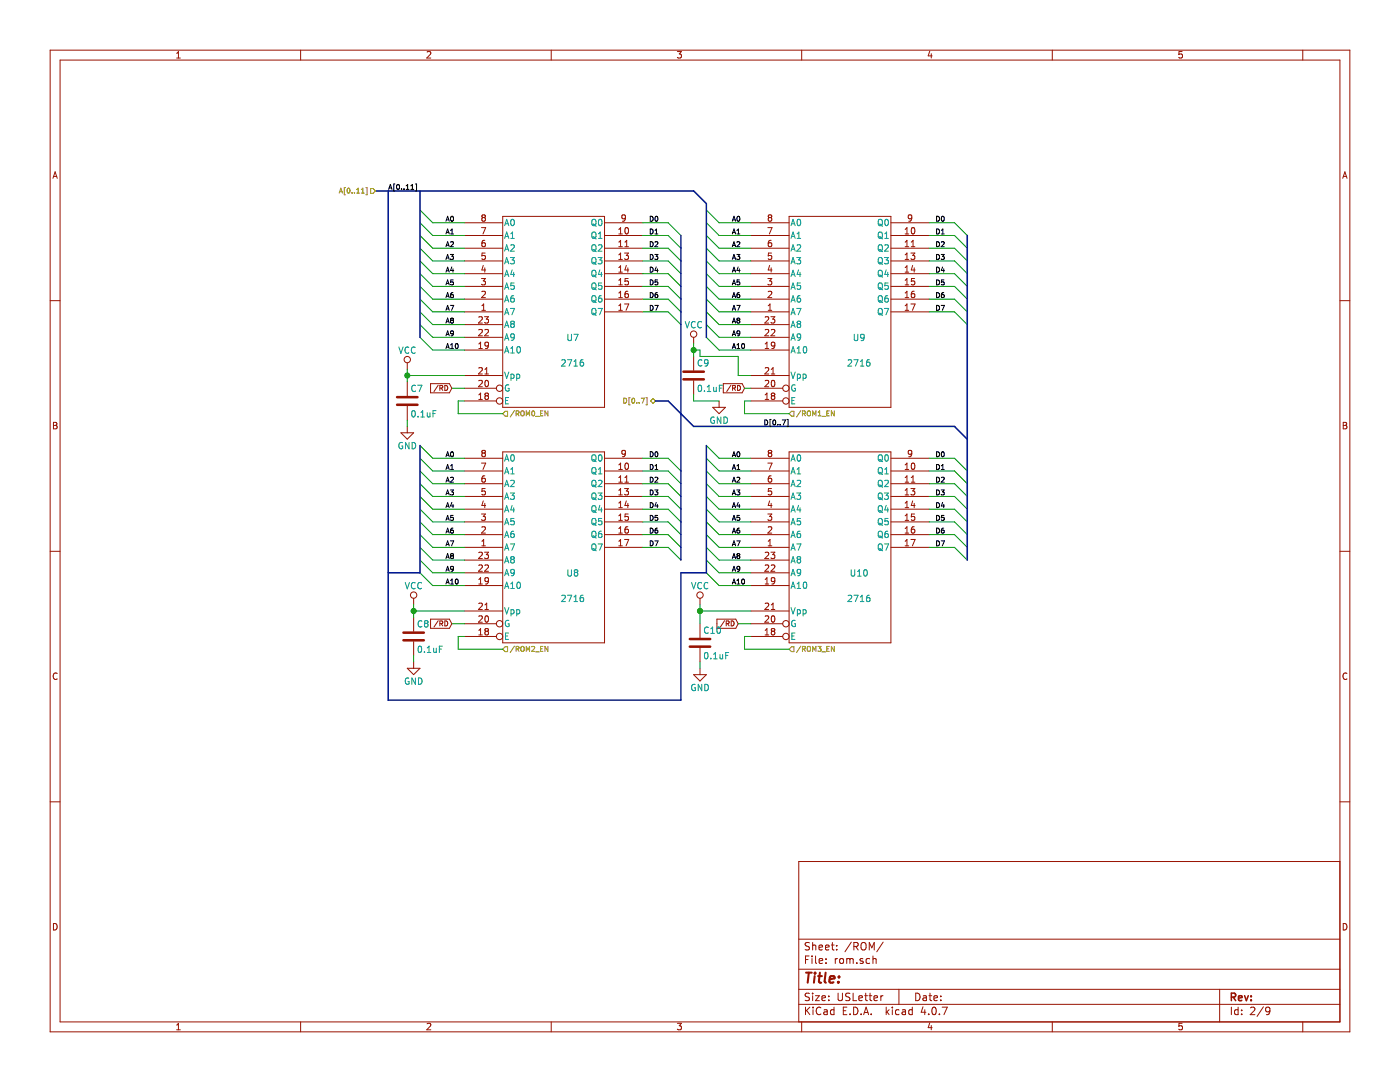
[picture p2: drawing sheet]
<svg xmlns="http://www.w3.org/2000/svg" width="279mm" height="216mm" viewBox="0 0 279 216" stroke-linecap="round" stroke-linejoin="round" font-family="sans-serif">
<g fill="none" stroke="#981200" stroke-width=".2">
<path d="M10 10h259.4v195.9h-259.4zM12 12h255.4v191.9h-255.4zM35.3 11.6h.7M35.3 10.6l.3-.3v1.3M60 10v2M85.2 10.4l.5-.1 .3 .3-.8 1h.8M110 10v2M135.2 10.3h.8l-.4 .5h.3l.1 .2-.1 .5-.2 .1-.5-.1M160 10v2M185.5 10.2l-.3 1h.8M185.9 10.7v.9M210 10v2"/>
<path d="M235.9 10.3h-.6v.6l.1-.1h.5l.1 .5-.3 .3-.4-.1M260 10v2M10.6 35.6l.4-1.3 .4 1.3M10.7 35.2h.6M268 35.6l.4-1.3 .4 1.3M268.1 35.2h.6M10 60h2M92.7 59.7h7.6M92.7 57.1h7.6M92.7 54.6h7.6M92.7 52.1h7.6M92.7 49.5h7.6"/>
<path d="M92.7 47h7.6M92.7 44.4h7.6M96.1 55.6h.8l-.5 .5 .4 .1v.5l-.2 .1-.5-.1M96.1 45.4h.8l-.5 1.3M96.2 58.2l.4-.1 .3 .4-.8 .9h.8M96.4 43.4l-.2-.2 .2-.3 .4 .1 .1 .2-.3 .2M96.4 43.4l-.2 .3v.3l.2 .1h.2l.3-.2-.1-.4-.2-.1M96.4 43.4h.2M96.4 53l-.2 .9h.7M96.7 48h-.3l-.2 .3v.7l.2 .2 .4-.1 .1-.4-.2-.2-.3-.1-.2 .3M96.7 53.4v.9M96.8 50.5h-.6v.6l.1-.1 .5 .1v.5l-.2 .2-.4-.2"/>
<path d="M100.3 43.2h20.3v38.1h-20.3zM120.6 59.7h7.7M120.6 57.1h7.7M120.6 54.6h7.7M120.6 52.1h7.7M120.6 49.5h7.7M120.6 47h7.7M120.6 44.4h7.7M123.5 59.4h.7M123.5 56.8h.7M123.5 51.8h.7M123.5 49.2h.7"/>
<path d="M123.5 46.7h.7M123.5 45.8l.4-.4v1.3M123.5 48.3l.4-.3v1.2M123.5 50.9l.4-.4v1.3M123.5 53.4l.4-.4v1.3M123.5 55.9l.4-.3v1.2M123.5 58.5l.4-.4v1.3M123.5 54.3h.7M124.6 50.5h.8l-.4 .5 .4 .1v.5l-.2 .2-.6-.2M124.7 49.2h.7M124.7 48.3l.4-.3v1.2M124.8 45.5l.2-.1a.67 .67 0 0 1 .4 .7 .67 .67 0 0 1-.4 .6l-.3-.5z"/>
<path d="M124.8 43.4l-.2 .3h-.3l-.2-.3 .1-.5h.4l.2 .2a.84 .84 0 0 1-.3 1h-.3M125 53l-.3 .9h.8M125.3 58.1l-.4 .1-.1 .2-.1 .7 .2 .3 .5-.1v-.5l-.1-.2h-.4l-.2 .2M125.3 53.4v.9M125.4 55.6h-.6l-.1 .6 .2-.1 .5 .1v.5l-.2 .1-.5-.1M149.9 59.7h7.6M149.9 57.1h7.6M149.9 54.6h7.6M149.9 52.1h7.6M149.9 49.5h7.6M149.9 47h7.6M149.9 44.4h7.6"/>
<path d="M153.2 55.6h.8l-.4 .5 .4 .1v.5l-.2 .1-.6-.1M153.2 45.4h.9l-.6 1.3M153.3 58.2l.5-.1 .2 .4-.8 .9h.8M153.5 43.4l-.2-.2 .2-.3 .5 .1v.2l-.2 .2M153.5 43.4h.3M153.5 43.4l-.2 .3 .1 .3 .1 .1h.3l.2-.2v-.4l-.2-.1M153.6 53l-.3 .9h.8M153.9 48h-.4l-.1 .3-.1 .7 .2 .2 .5-.1v-.4l-.1-.2-.4-.1-.2 .3M153.9 53.4v.9M154 50.5h-.6l-.1 .6 .2-.1 .5 .1v.5l-.2 .2-.5-.2M157.5 43.2h20.3v38.1h-20.3zM177.8 59.7h7.6"/>
<path d="M177.8 57.1h7.6M177.8 54.6h7.6M177.8 52.1h7.6M177.8 49.5h7.6M177.8 47h7.6M177.8 44.4h7.6M180.6 59.4h.8M180.6 56.8h.8M180.6 51.8h.8M180.6 49.2h.8M180.6 46.7h.8M180.6 54.3h.8"/>
<path d="M180.6 45.8l.4-.4v1.3M180.6 48.3l.4-.3v1.2M180.6 50.9l.4-.4v1.3M180.6 53.4l.4-.4v1.3M180.6 55.9l.4-.3v1.2M180.6 58.5l.4-.4v1.3M181.8 50.5h.8l-.5 .5 .4 .1v.5l-.2 .2-.5-.2M181.9 49.2h.7M181.9 48.3l.3-.3v1.2M182 45.5l.1-.1a.67 .67 0 0 1 .5 .7 .67 .67 0 0 1-.5 .6l-.2-.5zM182 43.4l-.3 .3h-.2l-.2-.3 .1-.5h.3l.3 .2a.84 .84 0 0 1-.4 1h-.2M182.1 53l-.2 .9h.7"/>
<path d="M182.4 58.1l-.3 .1-.2 .2v.7l.2 .3 .4-.1 .1-.5-.2-.2h-.3l-.2 .2M182.4 53.4v.9M182.5 55.6h-.6v.6l.1-.1 .5 .1v.5l-.2 .1-.4-.1M267.4 60h2M81.3 72.4v1.3M81.3 76.2v2.8M85.9 76.6h3.8l.5 .9-.5 .9h-3.8zM87.5 76.9l-.9 1.2M87.8 77.4h.5v-.4l-.5-.1v1M88 77.4l.4 .5M88.8 76.9a.5 .5 0 0 1 .6 .5 .5 .5 0 0 1-.6 .5zM92.7 62.2h7.6"/>
<path d="M92.7 77.5h6.4M92.7 74.9h7.6M92.7 67.3h7.6M92.7 64.8h7.6M92.7 69.8h7.6M95.6 76l.4-.1 .3 .4-.8 .9h.8M95.6 63.3l.4-.1 .3 .4-.8 .9h.8M95.6 65.8l.4-.1 .3 .4-.8 .9h.8M95.6 73.5l.4-.1 .3 .3-.8 .9h.8M95.6 78.8l.3-.4v1.3M95.6 79.7h.7M95.6 68.6l.3-.3v1.2"/>
<path d="M95.6 69.5h.7M96.2 61.9h.7M96.2 61l.3-.3v1.2M96.7 63.2h.8l-.4 .5 .3 .1v.5l-.1 .2-.6-.2M96.8 65.8l.5-.1 .2 .4-.8 .9h.8M96.8 74.6h.7M96.8 73.7l.3-.3v1.2M96.9 76l.2-.1a.67 .67 0 0 1 .4 .6 .67 .67 0 0 1-.4 .7l-.3-.5zM97 79l-.2 .2v.4l.2 .1h.3l.2-.2-.1-.4-.1-.1M97 79l-.2-.3 .2-.3 .4 .1 .1 .2-.2 .3M97 79h.3M97.5 68.8l-.2 .3h-.3l-.2-.3 .1-.5h.4l.2 .2a.84 .84 0 0 1-.4 1h-.2"/>
<path d="M120.6 62.2h7.7M123.5 61.9h.7M123.5 61l.4-.3v1.2M124.6 60.7h.9l-.6 1.2M138.4 67.3v1.3M138.4 71.1v2.8M138.4 75.9v2.8M144.3 76.6h3.8l.5 .9-.5 .9h-3.8zM145.9 76.9l-.9 1.2M146.2 77.4h.5v-.4l-.5-.1v1M146.5 77.4l.3 .5M147.2 76.9a.5 .5 0 0 1 .6 .5 .5 .5 0 0 1-.6 .5z"/>
<path d="M149.9 62.2h7.6M149.9 77.5h6.3M149.9 74.9h7.6M149.9 67.3h7.6M149.9 64.8h7.6M149.9 69.8h7.6M152.7 76l.5-.1 .2 .4-.8 .9h.8M152.7 73.5l.5-.1 .2 .3-.8 .9h.8M152.7 65.8l.5-.1 .2 .4-.8 .9h.8M152.7 63.3l.5-.1 .2 .4-.8 .9h.8M152.7 79.7h.7M152.7 69.5h.7"/>
<path d="M152.7 68.6l.4-.3v1.2M152.7 78.8l.4-.4v1.3M153.3 61.9h.7M153.3 61l.4-.3v1.2M153.8 63.2h.8l-.4 .5 .4 .1v.5l-.2 .2-.6-.2M153.9 74.6h.7M153.9 65.8l.5-.1 .2 .4-.8 .9h.8M153.9 73.7l.4-.3v1.2M154 76l.2-.1a.67 .67 0 0 1 .5 .6 .67 .67 0 0 1-.5 .7l-.3-.5zM154.2 79l-.3 .2 .1 .4 .2 .1h.2l.2-.2v-.4l-.2-.1M154.2 79l-.3-.3 .3-.3 .4 .1v.2l-.2 .3M154.2 79h.2"/>
<path d="M154.6 68.8l-.2 .3h-.2l-.3-.3 .1-.5h.4l.2 .2a.84 .84 0 0 1-.3 1h-.3M177.8 62.2h7.6M180.6 61.9h.8M180.6 61l.4-.3v1.2M181.8 60.7h.8l-.5 1.2M10.7 84.3h.4l.3 .2-.3 .4 .3 .2-.2 .5h-.5zM10.7 84.9h.4M80 86.4h2.5l-1.2 1.2zM81.3 81v2.8M81.3 85.1v1.3M92.7 80h6.4M92.7 99.1h7.6"/>
<path d="M92.7 96.5h7.6M92.7 94h7.6M92.7 91.4h7.6M96.1 92.4h.8l-.5 1.3M96.4 90.4l-.2-.2 .2-.3 .4 .1 .1 .2-.3 .2M96.4 90.4l-.2 .3v.3l.2 .1h.2l.3-.2-.1-.4-.2-.1M96.4 90.4h.2M96.4 99.9l-.2 1h.7M96.7 94.9l-.3 .1-.2 .2v.8l.2 .2 .4-.1 .1-.4-.2-.2-.3-.1-.2 .3M96.8 97.5h-.6v.6l.1-.1 .5 .1v.5l-.2 .2-.4-.2M100.3 90.2h20.3v38.1h-20.3zM120.6 99.1h7.7"/>
<path d="M120.6 96.5h7.7M120.6 94h7.7M120.6 91.4h7.7M123.5 92.8l.4-.4v1.3M123.5 95.3l.4-.4v1.3M123.5 97.8l.4-.3v1.3M123.5 98.8h.7M123.5 96.2h.7M123.5 93.7h.7M124.6 97.5h.8l-.4 .5 .4 .1v.5l-.2 .2-.6-.2M124.7 95.3l.4-.4v1.3M124.7 96.2h.7"/>
<path d="M124.8 90.4l-.2 .3h-.3l-.2-.3 .1-.5h.4l.2 .2a.84 .84 0 0 1-.3 1h-.3M124.8 92.5l.2-.1a.67 .67 0 0 1 .4 .6 .67 .67 0 0 1-.4 .7l-.3-.5zM125 99.9l-.3 1h.8M142.2 81.3h2.6l-1.3 1.2zM143.5 80v1.3M149.9 80h6.3M149.9 99.1h7.6M149.9 96.5h7.6M149.9 94h7.6M149.9 91.4h7.6M153.2 92.4h.9l-.6 1.3M153.5 90.4l-.2-.2 .2-.3 .5 .1v.2l-.2 .2"/>
<path d="M153.5 90.4h.3M153.5 90.4l-.2 .3 .1 .3 .1 .1h.3l.2-.2v-.4l-.2-.1M153.6 99.9l-.3 1h.8M153.9 94.9l-.4 .1-.1 .2-.1 .8 .2 .2 .5-.1v-.4l-.1-.2-.4-.1-.2 .3M154 97.5h-.6l-.1 .6 .2-.1 .5 .1v.5l-.2 .2-.5-.2M157.5 90.2h20.3v38.1h-20.3zM177.8 99.1h7.6M177.8 96.5h7.6M177.8 94h7.6M177.8 91.4h7.6M180.6 98.8h.8M180.6 96.2h.8"/>
<path d="M180.6 93.7h.8M180.6 92.8l.4-.4v1.3M180.6 95.3l.4-.4v1.3M180.6 97.8l.4-.3v1.3M181.8 97.5h.8l-.5 .5 .4 .1v.5l-.2 .2-.5-.2M181.9 96.2h.7M181.9 95.3l.3-.4v1.3M182 92.5l.1-.1a.67 .67 0 0 1 .5 .6 .67 .67 0 0 1-.5 .7l-.2-.5zM182 90.4l-.3 .3h-.2l-.2-.3 .1-.5h.3l.3 .2a.84 .84 0 0 1-.4 1h-.2M182.1 99.9l-.2 1h.7M268.1 84.3h.4l.3 .2-.3 .4 .3 .2-.2 .5h-.5zM268.1 84.9h.4"/>
<path d="M10 110h2M82.5 119.4v1.2M92.7 109.2h7.6M92.7 106.7h7.6M92.7 104.1h7.6M92.7 101.6h7.6M92.7 114.3h7.6M92.7 111.8h7.6M92.7 116.8h7.6M95.6 110.3l.4-.1 .3 .3-.8 1h.8M95.6 112.8l.4-.1 .3 .4-.8 .9h.8M95.6 115.6l.3-.3v1.2"/>
<path d="M95.6 116.5h.7M96.1 102.6h.8l-.5 .4 .4 .1v.6l-.2 .1-.5-.1M96.2 108l.3-.4v1.3M96.2 105.2l.4-.1 .3 .4-.8 .9h.8M96.2 108.9h.7M96.7 110.2h.8l-.4 .5 .3 .1v.5l-.1 .2-.6-.2M96.7 100.4v.9M96.8 112.8l.5-.1 .2 .4-.8 .9h.8M97.5 115.8l-.2 .3h-.3l-.2-.3 .1-.5h.4l.2 .2a.84 .84 0 0 1-.4 1h-.2M120.6 109.2h7.7M120.6 106.7h7.7M120.6 104.1h7.7"/>
<path d="M120.6 101.6h7.7M123.5 100.4l.4-.4v1.3M123.5 102.9l.4-.3v1.2M123.5 105.5l.4-.4v1.3M123.5 108l.4-.4v1.3M123.5 108.9h.7M123.5 106.4h.7M123.5 103.8h.7M123.5 101.3h.7M124.6 107.6h.9l-.6 1.3M125.3 105.1l-.4 .1-.1 .2-.1 .7 .2 .3 .5-.2v-.4l-.1-.2h-.4l-.2 .2M125.3 100.4v.9"/>
<path d="M125.4 102.6h-.6l-.1 .5 .2-.1 .5 .1v.6l-.2 .1-.5-.1M139.7 119.4v1.2M149.9 109.2h7.6M149.9 106.7h7.6M149.9 104.1h7.6M149.9 101.6h7.6M149.9 114.3h7.6M149.9 111.8h7.6M149.9 116.8h7.6M152.7 112.8l.5-.1 .2 .4-.8 .9h.8M152.7 110.3l.5-.1 .2 .3-.8 1h.8M152.7 116.5h.7"/>
<path d="M152.7 115.6l.4-.3v1.2M153.2 102.6h.8l-.4 .4 .4 .1v.6l-.2 .1-.6-.1M153.3 108.9h.7M153.3 105.2l.5-.1 .2 .4-.8 .9h.8M153.3 108l.4-.4v1.3M153.8 110.2h.8l-.4 .5 .4 .1v.5l-.2 .2-.6-.2M153.9 100.4v.9M153.9 112.8l.5-.1 .2 .4-.8 .9h.8M154.6 115.8l-.2 .3h-.2l-.3-.3 .1-.5h.4l.2 .2a.84 .84 0 0 1-.3 1h-.3M177.8 109.2h7.6M177.8 106.7h7.6M177.8 104.1h7.6"/>
<path d="M177.8 101.6h7.6M180.6 108.9h.8M180.6 106.4h.8M180.6 103.8h.8M180.6 101.3h.8M180.6 100.4l.4-.4v1.3M180.6 102.9l.4-.3v1.2M180.6 105.5l.4-.4v1.3M180.6 108l.4-.4v1.3M181.8 107.6h.8l-.5 1.3M182.4 105.1l-.3 .1-.2 .2v.7l.2 .3 .4-.2 .1-.4-.2-.2h-.3l-.2 .2M182.4 100.4v.9"/>
<path d="M182.5 102.6h-.6v.5l.1-.1 .5 .1v.6l-.2 .1-.4-.1M267.4 110h2M11.4 134.4a.62 .62 0 0 0-.8 .4 .62 .62 0 0 0 .6 .8l.2-.1M81.3 133.3h2.5l-1.3 1.3zM82.5 123.2v2.8M82.5 128v2.8M82.5 132.1v1.2M85.9 123.5h3.8l.5 1-.5 .9h-3.8zM87.5 123.9l-.9 1.2M87.8 124.4h.5v-.4l-.5-.1v1M88 124.4l.4 .5M88.8 123.9a.5 .5 0 0 1 .6 .5 .5 .5 0 0 1-.6 .5z"/>
<path d="M92.7 124.5h6.4M92.7 121.9h7.6M92.7 127h6.4M95.6 120.4l.4-.1 .3 .4-.8 .9h.8M95.6 123l.4-.1 .3 .3-.8 1h.8M95.6 125.8l.3-.4v1.3M95.6 126.7h.7M96.8 120.7l.3-.4v1.3M96.8 121.6h.7M96.9 123l.2-.1a.67 .67 0 0 1 .4 .6 .67 .67 0 0 1-.4 .7l-.3-.5zM97 126l-.2-.3 .2-.3 .4 .1 .1 .2-.2 .3M97 126l-.2 .2v.4l.2 .1h.3l.2-.3-.1-.3-.1-.1"/>
<path d="M97 126h.3M138.4 134.6h2.6l-1.3 1.3zM139.7 124.5v2.8M139.7 129.3v2.8M139.7 133.3v1.3M143.1 123.5h3.7l.5 1-.5 .9h-3.7zM144.6 123.9l-.8 1.2M144.9 124.4h.5l.1-.4-.6-.1v1M145.2 124.4l.3 .5M145.9 123.9a.5 .5 0 0 1 .6 .5 .5 .5 0 0 1-.6 .5zM149.9 124.5h6.3M149.9 121.9h7.6"/>
<path d="M149.9 127h6.3M152.7 123l.5-.1 .2 .3-.8 1h.8M152.7 120.4l.5-.1 .2 .4-.8 .9h.8M152.7 126.7h.7M152.7 125.8l.4-.4v1.3M153.9 121.6h.7M153.9 120.7l.4-.4v1.3M154 123l.2-.1a.67 .67 0 0 1 .5 .6 .67 .67 0 0 1-.5 .7l-.3-.5zM154.2 126l-.3 .2 .1 .4 .2 .1h.2l.2-.3v-.3l-.2-.1M154.2 126l-.3-.3 .3-.3 .4 .1v.2l-.2 .3M154.2 126h.2M268.8 134.4a.62 .62 0 0 0-.8 .4 .62 .62 0 0 0 .6 .8l.2-.1"/>
<path d="M10 160h2M267.4 160h2M267.4 171.9h-108v32M10.7 184.3a.65 .65 0 0 1 .7 .6 .65 .65 0 0 1-.7 .7zM159.4 197.4h108M159.4 193.4h108M159.4 187.4h108M160.8 191.5h.5M161.5 190.8h-.7v1.5M161.5 198.2h-.5l-.3 .3 .1 .3 .7 .3v.4l-.2 .2-.6-.1M161.5 188.1h-.5l-.3 .2 .1 .3 .7 .4v.4l-.2 .2-.6-.1M162.1 190.8v.1"/>
<path d="M162.1 191.3v1M162.2 188.1v1.5M162.2 198.2v.1M162.2 198.7v1M162.2 188.7l.2-.1h.4v1M162.7 198.7h.8l-.8 1h.8M162.8 190.8v1.2l.2 .3M163.4 189.1l.8-.2-.1-.3h-.4l-.3 .2 .1 .7h.6M163.5 191.8l.7-.2-.1-.3h-.4l-.2 .2 .1 .7h.5M164 199.2l.7-.2v-.2l-.4-.1-.3 .2 .1 .7h.6M164.7 189.1l.8-.2-.1-.3h-.4l-.3 .2 .1 .7h.6M164.8 192.1v.2"/>
<path d="M164.8 191.3v.2M165.4 199.5v.2M165.4 198.8v.1M165.9 188.6h.6M166.1 188.1v1.3l.4 .2M166.7 191.3v1M167 188.6v.2M167 189.4v.2M167.1 191.3l-.4 .2M167.3 198.2v1.2l.2 .3h.3l.3-.3v-1.2M167.6 191.4l.2-.1 .5 .1 .1 .6-.2 .2-.4 .1-.2-.2zM169 191.4l.4-.1 .2 .2"/>
<path d="M169 191.3v1M169.6 198.2h-.6l-.2 .3v.3l.7 .3v.4l-.2 .2-.5-.1M169.6 191.5v.8M169.6 191.5a.36 .36 0 0 1 .4-.3 .36 .36 0 0 1 .3 .3v.8M169.9 188l-1.3 1.9M170.3 198.2v1.5h.7M170.4 188.8h.7l.2-.2-.1-.4-.2-.1h-.6v1.5M170.8 188.8l.5 .8M171 192.1v.2M171.4 199.2l.7-.2v-.2l-.5-.1-.2 .2 .1 .7h.6M172.1 188.1h.1a.53 .53 0 0 1 .6 .5v.5a.51 .51 0 0 1-.7 .4 .99 .99 0 0 1 0-1.4zM172.2 191.3a.37 .37 0 0 0-.6 .2l.1 .2 .5 .1 .1 .2-.2 .3-.5-.1"/>
<path d="M172.6 198.7h.5M172.8 198.2v1.3l.3 .2M173.4 198.7h.6M173.5 189.6v-1.5l.5 1 .5-1v1.5M173.6 191.3h-.5l-.3 .2 .1 .6 .2 .2 .5-.1M173.6 198.2v1.3l.4 .2M174.2 191.4l.2-.1h.4l.1 1M174.2 190.8v1.5M174.4 199.2l.7-.2v-.2l-.4-.1-.3 .2 .1 .7h.6M175.8 198.7v1M176.2 198.7l-.4 .3M176.3 188l-1.3 1.9"/>
<path d="M179.4 197.4v3M182.8 198.2a.76 .76 0 0 1 .8 .7 .76 .76 0 0 1-.8 .8zM184.3 198.8h.5l.1 .9M184.9 199l-.5 .1-.2 .2 .2 .4 .5-.1M185.4 198.7h.6M185.6 198.2v1.3l.4 .2M186.4 199.2l.7-.2-.1-.2-.4-.1-.2 .2 .1 .7h.5M187.8 199.5v.2M187.8 198.8v.1M243.4 197.4v6.5M268.1 184.3a.65 .65 0 0 1 .7 .6 .65 .65 0 0 1-.7 .7zM35.3 204.5l.3-.3v1.3"/>
<path d="M35.3 205.5h.7M60 203.9v2M85.2 204.3l.5-.1 .3 .3-.8 1h.8M110 203.9v2M135.2 204.2h.8l-.4 .5h.3l.1 .2-.1 .5-.2 .1-.5-.1M159.4 200.4h108M160 203.9v2M160.8 201v1.5M161 201.6l.6 .9M161.6 201l-.8 .8M162.3 201v.1M162.3 201.5v1"/>
<path d="M163.8 201.1a.71 .71 0 0 0-1 .5 .71 .71 0 0 0 .8 .9l.2-.2M164.5 201.5h.5l.1 1M165.1 201.8l-.5 .1-.2 .2 .2 .4 .5-.1M166.4 201.5h-.4l-.3 .3 .1 .5 .2 .2 .4-.1M166.4 201v1.5M168.3 201.7h.5M169 201h-.7v1.5h.7M169.6 202.3v.2M170.4 201a.76 .76 0 0 1 .8 .7 .76 .76 0 0 1-.8 .8zM171.9 202.3v.2M172.4 202.5l.4-1.5 .6 1.5M172.5 202h.7"/>
<path d="M173.9 202.3v.2M176.9 201v1.5M177 201.9l.4 .6M177.4 201.5l-.5 .5M178.1 201v.1M178.1 201.5v1M179.4 201.5h-.4l-.3 .3 .1 .5 .2 .2 .4-.1M180.1 201.5h.6v1M180.7 201.8l-.5 .1-.2 .2 .2 .4 .5-.1M182.1 201.5h-.5l-.2 .3v.5l.2 .2 .5-.1M182.1 201v1.5M184.2 200.9l-.4 1.1h1"/>
<path d="M184.6 201.5v1M185.3 202.3v.2M185.5 204.1l-.3 1h.8M185.9 204.6v.9M186.1 201.1l.2-.1a.8 .8 0 0 1 .6 .7 .8 .8 0 0 1-.6 .8l-.2-.2-.1-.4zM187.5 202.3v.2M188 201h1.1l-.7 1.5M210 203.9v2M235.9 204.2h-.6v.6l.1-.1h.5l.1 .5-.3 .3-.4-.1M245.7 201v1.5M247.1 201.5h-.4l-.3 .3 .1 .5 .2 .2 .4-.1M247.1 201v1.5"/>
<path d="M247.8 202.3v.2M247.8 201.5v.2M249.6 201.1l.6-.1 .2 .4-.9 1.1h.9M252.1 200.9l-1.2 1.9M253.4 201.6l-.2 .3h-.3l-.3-.3 .1-.6h.5l.2 .1a1.19 1.19 0 0 1-.2 1.3l-.5 .1M260 203.9v2"/>
<circle cx="81.3" cy="71.8" r=".64"/>
<circle cx="99.7" cy="77.5" r=".64"/>
<circle cx="138.4" cy="66.7" r=".64"/>
<circle cx="156.8" cy="77.5" r=".64"/>
<circle cx="99.7" cy="80" r=".64"/>
<circle cx="156.8" cy="80" r=".64"/>
<circle cx="82.5" cy="118.7" r=".64"/>
<circle cx="139.7" cy="118.7" r=".64"/>
<circle cx="99.7" cy="124.5" r=".64"/>
<circle cx="99.7" cy="127" r=".64"/>
<circle cx="156.8" cy="124.5" r=".64"/>
<circle cx="156.8" cy="127" r=".64"/>
</g>
<g fill="none" stroke="#009596" stroke-width=".2">
<path d="M100.7 57.7l.4-1.2 .4 1.2M100.7 55.2l.4-1.3 .4 1.3M100.7 52.7l.4-1.3 .4 1.3M100.7 50.1l.4-1.3 .4 1.3M100.7 47.6l.4-1.3 .4 1.3M100.7 45l.4-1.2 .4 1.2M100.8 59.9h.6M100.8 57.4h.6M100.8 54.8h.6M100.8 52.3h.6M100.8 49.7h.6M100.8 47.2h.6"/>
<path d="M100.8 44.7h.6M101.9 51.4h.7l-.4 .5 .4 .1v.5l-.2 .2-.5-.2M101.9 48.9l.5-.1 .2 .4-.7 .9h.7M101.9 47.6h.7M101.9 46.7l.4-.4v1.3M102 43.9l.2-.1a.67 .67 0 0 1 .5 .6 .67 .67 0 0 1-.5 .6l-.3-.4zM102.2 53.8l-.3 1h.8M102.5 59l-.3 .1-.2 .2-.1 .7 .3 .3 .4-.2v-.4l-.1-.2h-.3l-.3 .2M102.5 54.3v.9M102.6 56.5h-.6l-.1 .5 .2-.1 .5 .1v.6l-.2 .1-.5-.1M118.2 59.2l.2-.2 .4 .1a.83 .83 0 0 1-.2 1.2 .44 .44 0 0 1-.5-.5zM118.2 56.6l.2-.1h.4a.83 .83 0 0 1-.2 1.2 .44 .44 0 0 1-.5-.4z"/>
<path d="M118.2 51.6l.2-.2h.4a.83 .83 0 0 1-.2 1.3 .44 .44 0 0 1-.5-.5zM118.2 46.5l.2-.2 .4 .1a.83 .83 0 0 1-.2 1.2 .44 .44 0 0 1-.5-.5zM118.2 43.9l.2-.1h.4a.83 .83 0 0 1-.2 1.2 .44 .44 0 0 1-.5-.4zM118.3 48.9h.5a.83 .83 0 0 1-.2 1.2 .44 .44 0 0 1-.5-.4zM118.3 54h.5a.83 .83 0 0 1-.2 1.2 .44 .44 0 0 1-.5-.4zM118.3 44.7l.5 .3M118.3 47.3l.5 .2M118.3 49.8l.5 .2M118.3 52.3l.5 .3M118.3 54.9l.5 .2M118.3 57.4l.5 .3M118.3 60l.5 .2"/>
<path d="M118.8 45l.2 .1M118.8 47.5l.2 .2M118.8 50l.2 .2M118.8 52.6l.2 .2M118.8 55.1l.2 .2M118.8 57.7l.2 .1M119.4 51.4h.7l-.4 .5 .4 .1v.5l-.2 .2-.5-.2M119.4 48.9l.5-.1 .2 .4-.7 .9h.7M119.4 47.6h.7M119.4 46.7l.4-.4v1.3M119.5 43.9l.2-.1a.67 .67 0 0 1 .5 .6 .67 .67 0 0 1-.5 .6l-.3-.4zM119.7 53.8l-.3 1h.8"/>
<path d="M120 59l-.3 .1-.2 .2-.1 .7 .3 .3 .4-.2v-.4l-.1-.2h-.3l-.3 .2M120 54.3v.9M120.1 56.5h-.6l-.1 .5 .2-.1 .5 .1v.6l-.2 .1-.5-.1M157.9 57.7l.4-1.2 .4 1.2M157.9 55.2l.4-1.3 .4 1.3M157.9 52.7l.4-1.3 .4 1.3M157.9 50.1l.4-1.3 .4 1.3M157.9 47.6l.4-1.3 .4 1.3M157.9 45l.4-1.2 .4 1.2M158 59.9h.6M158 57.4h.6M158 54.8h.6"/>
<path d="M158 52.3h.6M158 49.7h.6M158 47.2h.6M158 44.7h.6M159 51.4h.8l-.4 .5 .3 .1v.5l-.1 .2-.6-.2M159.1 48.9l.5-.1 .2 .4-.8 .9h.8M159.1 47.6h.7M159.1 46.7l.3-.4v1.3M159.2 43.9l.2-.1a.67 .67 0 0 1 .4 .6 .67 .67 0 0 1-.4 .6l-.3-.4zM159.4 53.8l-.3 1h.7M159.7 59l-.4 .1-.2 .2v.7l.2 .3 .4-.2 .1-.4-.1-.2h-.4l-.2 .2M159.7 54.3v.9"/>
<path d="M159.7 56.5h-.6v.5l.2-.1 .4 .1v.6l-.1 .1-.5-.1M175.3 59.2l.2-.2 .4 .1a.83 .83 0 0 1-.1 1.2 .44 .44 0 0 1-.5-.5zM175.3 56.6l.2-.1h.4a.83 .83 0 0 1-.1 1.2 .44 .44 0 0 1-.5-.4zM175.3 51.6l.2-.2h.4a.83 .83 0 0 1-.1 1.3 .44 .44 0 0 1-.5-.5zM175.3 46.5l.2-.2 .4 .1a.83 .83 0 0 1-.1 1.2 .44 .44 0 0 1-.5-.5zM175.3 43.9l.2-.1h.4a.83 .83 0 0 1-.1 1.2 .44 .44 0 0 1-.5-.4zM175.4 48.9h.5a.83 .83 0 0 1-.1 1.2 .44 .44 0 0 1-.5-.4zM175.4 54h.5a.83 .83 0 0 1-.1 1.2 .44 .44 0 0 1-.5-.4zM175.5 44.7l.4 .3M175.5 47.3l.4 .2M175.5 49.8l.4 .2M175.5 52.3l.4 .3"/>
<path d="M175.5 54.9l.4 .2M175.5 57.4l.4 .3M175.5 60l.4 .2M175.9 45l.2 .1M175.9 47.5l.2 .2M175.9 50l.2 .2M175.9 52.6l.2 .2M175.9 55.1l.2 .2M175.9 57.7l.2 .1M176.5 51.4h.8l-.4 .5 .3 .1v.5l-.1 .2-.6-.2M176.6 48.9l.5-.1 .2 .4-.8 .9h.8M176.6 47.6h.7"/>
<path d="M176.6 46.7l.3-.4v1.3M176.7 43.9l.2-.1a.67 .67 0 0 1 .4 .6 .67 .67 0 0 1-.4 .6l-.3-.4zM176.9 53.8l-.3 1h.7M177.2 59l-.4 .1-.2 .2v.7l.2 .3 .4-.2 .1-.4-.1-.2h-.4l-.2 .2M177.2 54.3v.9M177.2 56.5h-.6v.5l.2-.1 .4 .1v.6l-.1 .1-.5-.1M79.6 69.2l.4 1.3 .4-1.3M81.6 69.3a.61 .61 0 0 0-.8 .5 .61 .61 0 0 0 .6 .7l.2-.1M82.9 69.3a.61 .61 0 0 0-.9 .5 .61 .61 0 0 0 .6 .7l.3-.1M82.9 77a.61 .61 0 0 0-.8 .4 .61 .61 0 0 0 .6 .7l.2-.1M83.4 76.9h.8l-.5 1.2M100.7 62.8l.4-1.3 .4 1.3"/>
<path d="M100.7 60.3l.4-1.3 .4 1.3M100.7 74.2l.4 1.3 .4-1.3M100.7 67.9l.4-1.3 .4 1.3M100.7 65.4l.4-1.3 .4 1.3M100.7 70.4l.4-1.2 .4 1.2M100.8 62.4h.6M100.8 67.5h.6M100.8 65h.6M100.8 70.1h.6M100.9 79.9h.4M101.5 79.3h-.6v1.3h.6M101.5 76.8a.59 .59 0 0 0-.7 .6 .59 .59 0 0 0 .7 .6l.1-.5h-.2"/>
<path d="M101.9 61.5h.8l-.5 1.3M101.9 69.5l.4-.3v1.2M101.9 70.4h.7M102 74.7h.3l.3 .2-.1 .5h-.5M102 74.7v1.2M102.2 64.6l-.3-.2 .3-.3 .4 .1v.2l-.2 .2M102.2 64.6l-.3 .3 .1 .3 .2 .2h.2l.2-.3v-.4l-.2-.1M102.2 64.6h.2M102.6 67.2l-.2 .2h-.2l-.3-.2 .1-.5 .4-.1 .2 .3a.84 .84 0 0 1-.3 1h-.3M103.1 74.7h.4l.2 .2-.1 .5h-.5M103.1 74.7v1.2M103.3 69.3l.1-.1a.67 .67 0 0 1 .5 .6 .67 .67 0 0 1-.5 .6l-.3-.4z"/>
<path d="M112.1 71.9l.5-.1 .2 .3-.8 1h.8M113.3 71.8h.8l-.5 1.3M113.3 66.7v1l.3 .3h.2l.2-.3v-1M114.5 66.7h.9l-.6 1.3M114.6 73.1h.7M114.6 72.1l.3-.3v1.3M116.4 71.8h-.4l-.2 .3v.7l.2 .3 .4-.2 .1-.4-.1-.2h-.4l-.2 .2M118.2 61.7l.2-.2 .4 .1a.83 .83 0 0 1-.2 1.2 .44 .44 0 0 1-.5-.4zM118.3 62.5l.5 .2M118.8 60.2l.2 .2M118.8 62.7l.2 .2M119.4 61.5h.8l-.5 1.3"/>
<path d="M136.8 64.2l.4 1.2 .4-1.2M138.7 64.3a.61 .61 0 0 0-.8 .4 .61 .61 0 0 0 .6 .7l.2-.1M139.4 77l.2-.1a.67 .67 0 0 1 .4 .6 .67 .67 0 0 1-.4 .6l-.3-.5zM140 64.3a.61 .61 0 0 0-.8 .4 .61 .61 0 0 0 .6 .7l.2-.1M140.1 71.9a.61 .61 0 0 0-.8 .4 .61 .61 0 0 0 .6 .8l.2-.2M140.6 78v.1M141.1 78.1h.8M141.1 77.2l.4-.3v1.2M141.3 72.3l-.2 .3h-.3l-.2-.3 .1-.5h.4l.2 .2a.84 .84 0 0 1-.4 1.1h-.2M142.4 77.3l.1 .8h.3l.2-.1M143 77.3v.8M143.6 77.4h.4"/>
<path d="M144.2 76.9h-.6v1.2M157.9 62.8l.4-1.3 .4 1.3M157.9 60.3l.4-1.3 .4 1.3M157.9 74.2l.4 1.3 .4-1.3M157.9 67.9l.4-1.3 .4 1.3M157.9 65.4l.4-1.3 .4 1.3M157.9 70.4l.4-1.2 .4 1.2M158 62.4h.6M158 67.5h.6M158 65h.6M158 70.1h.6M158 79.9h.5"/>
<path d="M158.6 79.3h-.6v1.3h.6M158.7 76.8a.59 .59 0 0 0-.7 .6 .59 .59 0 0 0 .7 .6v-.5h-.2M159 61.5h.8l-.5 1.3M159.1 70.4h.7M159.1 69.5l.3-.3v1.2M159.1 74.7h.4l.2 .2-.1 .5h-.5M159.1 74.7v1.2M159.3 64.6l-.2-.2 .2-.3 .4 .1 .1 .2-.2 .2M159.3 64.6h.3M159.3 64.6l-.2 .3v.3l.2 .2h.3l.2-.3-.1-.4-.1-.1M159.8 67.2l-.2 .2h-.3l-.2-.2 .1-.5 .4-.1 .2 .3a.84 .84 0 0 1-.4 1h-.2M160.3 74.7h.3l.3 .2-.1 .5h-.5"/>
<path d="M160.3 74.7v1.2M160.4 69.3l.2-.1a.67 .67 0 0 1 .4 .6 .67 .67 0 0 1-.4 .6l-.3-.4zM169.3 71.9l.4-.1 .3 .3-.8 1h.8M170.4 71.8h.8l-.5 1.3M170.5 66.7v1l.2 .3h.3l.2-.3v-1M171.7 73.1h.7M171.7 72.1l.4-.3v1.3M172.5 67.2l-.3 .3h-.2l-.2-.3 .1-.4 .3-.1 .3 .2a.84 .84 0 0 1-.4 1.1h-.2M173.5 71.8h-.3l-.2 .3-.1 .7 .3 .3 .4-.2v-.4l-.1-.2h-.3l-.3 .2M175.3 61.7l.2-.2 .4 .1a.83 .83 0 0 1-.1 1.2 .44 .44 0 0 1-.5-.4zM175.5 62.5l.4 .2M175.9 60.2l.2 .2"/>
<path d="M175.9 62.7l.2 .2M176.5 61.5h.8l-.5 1.3M80.3 88.3a.59 .59 0 0 0-.7 .6 .59 .59 0 0 0 .7 .6l.1-.5h-.3M81.6 88.3v1.3l-.7-1.3v1.3M82.2 88.3a.64 .64 0 0 1 .8 .6 .64 .64 0 0 1-.8 .7zM82.3 82l.1-.1a.67 .67 0 0 1 .5 .7 .67 .67 0 0 1-.5 .6l-.2-.5zM83.4 83.1v.1M84 83.2h.7M84 82.3l.4-.4v1.3M85.3 82.3v.8l.3 .1 .2-.1M85.8 82.3v.9M86.4 82.5h.4"/>
<path d="M87 81.9h-.6v1.3M100.7 99.6l.4-1.2 .4 1.2M100.7 97.1l.4-1.3 .4 1.3M100.7 94.6l.4-1.3 .4 1.3M100.7 92l.4-1.2 .4 1.2M100.8 99.3h.6M100.8 96.7h.6M100.8 94.2h.6M100.8 91.6h.6M101.9 98.4h.7l-.4 .5 .4 .1v.5l-.2 .1-.5-.1M101.9 95.9l.5-.1 .2 .4-.7 .9h.7M101.9 93.6l.4-.3v1.3"/>
<path d="M101.9 94.6h.7M102 90.9l.2-.1a.67 .67 0 0 1 .5 .6 .67 .67 0 0 1-.5 .6l-.3-.5zM118.2 90.9l.2-.1h.4a.83 .83 0 0 1-.2 1.2 .44 .44 0 0 1-.5-.4zM118.2 93.5l.2-.2h.4a.83 .83 0 0 1-.2 1.3 .44 .44 0 0 1-.5-.5zM118.2 98.6l.2-.2h.4a.83 .83 0 0 1-.2 1.2 .44 .44 0 0 1-.5-.4zM118.3 95.9h.5a.83 .83 0 0 1-.2 1.2 .44 .44 0 0 1-.5-.4zM118.3 91.7l.5 .2M118.3 94.3l.5 .2M118.3 96.8l.5 .2M118.3 99.3l.5 .3M118.8 91.9l.2 .2M118.8 94.5l.2 .2"/>
<path d="M118.8 97l.2 .2M118.8 99.6l.2 .1M119.4 98.4h.7l-.4 .5 .4 .1v.5l-.2 .1-.5-.1M119.4 95.9l.5-.1 .2 .4-.7 .9h.7M119.4 93.6l.4-.3v1.3M119.4 94.6h.7M119.5 90.9l.2-.1a.67 .67 0 0 1 .5 .6 .67 .67 0 0 1-.5 .6l-.3-.5zM142.5 83.3a.59 .59 0 0 0-.7 .5 .59 .59 0 0 0 .7 .6l.1-.5h-.2M143.9 83.2v1.3l-.7-1.3v1.3M144.5 83.2a.64 .64 0 0 1 .7 .6 .64 .64 0 0 1-.7 .7zM157.9 99.6l.4-1.2 .4 1.2M157.9 97.1l.4-1.3 .4 1.3"/>
<path d="M157.9 94.6l.4-1.3 .4 1.3M157.9 92l.4-1.2 .4 1.2M158 99.3h.6M158 96.7h.6M158 94.2h.6M158 91.6h.6M159 98.4h.8l-.4 .5 .3 .1v.5l-.1 .1-.6-.1M159.1 95.9l.5-.1 .2 .4-.8 .9h.8M159.1 94.6h.7M159.1 93.6l.3-.3v1.3M159.2 90.9l.2-.1a.67 .67 0 0 1 .4 .6 .67 .67 0 0 1-.4 .6l-.3-.5zM175.3 98.6l.2-.2h.4a.83 .83 0 0 1-.1 1.2 .44 .44 0 0 1-.5-.4z"/>
<path d="M175.3 96l.2-.2 .4 .1a.83 .83 0 0 1-.1 1.2 .44 .44 0 0 1-.5-.4zM175.3 93.5l.2-.2h.4a.83 .83 0 0 1-.1 1.3 .44 .44 0 0 1-.5-.5zM175.3 90.9l.2-.1h.4a.83 .83 0 0 1-.1 1.2 .44 .44 0 0 1-.5-.4zM175.5 91.7l.4 .2M175.5 94.3l.4 .2M175.5 96.8l.4 .2M175.5 99.3l.4 .3M175.9 91.9l.2 .2M175.9 94.5l.2 .2M175.9 97l.2 .2M175.9 99.6l.2 .1M176.5 98.4h.8l-.4 .5 .3 .1v.5l-.1 .1-.6-.1"/>
<path d="M176.6 95.9l.5-.1 .2 .4-.8 .9h.8M176.6 94.6h.7M176.6 93.6l.3-.3v1.3M176.7 90.9l.2-.1a.67 .67 0 0 1 .4 .6 .67 .67 0 0 1-.4 .6l-.3-.5zM80.9 116.2l.4 1.3 .4-1.3M82.9 116.3a.61 .61 0 0 0-.9 .5 .61 .61 0 0 0 .6 .7l.3-.1M84.1 116.3a.61 .61 0 0 0-.8 .5 .61 .61 0 0 0 .6 .7l.2-.1M100.7 109.8l.4-1.3 .4 1.3M100.7 107.3l.4-1.3 .4 1.3M100.7 104.7l.4-1.2 .4 1.2M100.7 102.2l.4-1.3 .4 1.3M100.7 114.9l.4-1.3 .4 1.3"/>
<path d="M100.7 112.3l.4-1.2 .4 1.2M100.7 117.4l.4-1.2 .4 1.2M100.8 109.4h.6M100.8 106.9h.6M100.8 104.3h.6M100.8 101.8h.6M100.8 114.5h.6M100.8 112h.6M100.8 117h.6M101.9 108.5h.8l-.5 1.3M101.9 116.5l.4-.3v1.2M101.9 117.4h.7"/>
<path d="M102.2 111.6l-.3-.2 .3-.3 .4 .1v.2l-.2 .2M102.2 111.6l-.3 .3 .1 .3 .2 .1h.2l.2-.2v-.4l-.2-.1M102.2 111.6h.2M102.2 100.8l-.3 1h.8M102.5 106h-.3l-.2 .3-.1 .7 .3 .3 .4-.2v-.4l-.1-.2h-.3l-.3 .2M102.5 101.3v.9M102.6 103.5h-.6l-.1 .5 .2-.1 .5 .1v.6l-.2 .1-.5-.1M102.6 114.1l-.2 .3h-.2l-.3-.3 .1-.4 .4-.1 .2 .2a.84 .84 0 0 1-.3 1.1h-.3M103.3 116.3l.1-.1a.67 .67 0 0 1 .5 .6 .67 .67 0 0 1-.5 .6l-.3-.5zM112.1 118.9l.5-.1 .2 .3-.8 .9h.8M113.3 118.8h.8l-.5 1.2M113.3 113.7v1l.3 .3h.2l.2-.3v-1"/>
<path d="M114.6 119.1l.3-.3v1.2M114.8 114.2l-.2 .3 .1 .3 .1 .2h.3l.2-.3v-.3l-.2-.2M114.8 114.2l-.2-.2 .2-.3 .5 .1v.2l-.2 .2M114.8 114.2h.3M116.4 118.8h-.4l-.2 .3v.7l.2 .2 .4-.1 .1-.4-.1-.2h-.4l-.2 .2M118.2 101.1l.2-.2 .4 .1a.83 .83 0 0 1-.2 1.2 .44 .44 0 0 1-.5-.4zM118.2 103.6l.2-.1h.4a.83 .83 0 0 1-.2 1.2 .44 .44 0 0 1-.5-.4zM118.2 106.2l.2-.2h.4a.83 .83 0 0 1-.2 1.3 .44 .44 0 0 1-.5-.5zM118.3 108.6h.5a.83 .83 0 0 1-.2 1.2 .44 .44 0 0 1-.5-.4zM118.3 101.9l.5 .2M118.3 104.4l.5 .2M118.3 107l.5 .2"/>
<path d="M118.3 109.5l.5 .2M118.8 102.1l.2 .2M118.8 104.6l.2 .2M118.8 107.2l.2 .2M118.8 109.7l.2 .2M119.4 108.5h.8l-.5 1.3M119.7 100.8l-.3 1h.8M120 106h-.3l-.2 .3-.1 .7 .3 .3 .4-.2v-.4l-.1-.2h-.3l-.3 .2M120 101.3v.9M120.1 103.5h-.6l-.1 .5 .2-.1 .5 .1v.6l-.2 .1-.5-.1M138 116.2l.4 1.3 .5-1.3M140 116.3a.61 .61 0 0 0-.8 .5 .61 .61 0 0 0 .6 .7l.2-.1"/>
<path d="M141.3 116.3a.61 .61 0 0 0-.8 .5 .61 .61 0 0 0 .5 .7l.3-.1M157.9 109.8l.4-1.3 .4 1.3M157.9 107.3l.4-1.3 .4 1.3M157.9 104.7l.4-1.2 .4 1.2M157.9 102.2l.4-1.3 .4 1.3M157.9 114.9l.4-1.3 .4 1.3M157.9 112.3l.4-1.2 .4 1.2M157.9 117.4l.4-1.2 .4 1.2M158 109.4h.6M158 106.9h.6M158 104.3h.6M158 101.8h.6"/>
<path d="M158 114.5h.6M158 112h.6M158 117h.6M159 108.5h.8l-.5 1.3M159.1 117.4h.7M159.1 116.5l.3-.3v1.2M159.3 111.6l-.2-.2 .2-.3 .4 .1 .1 .2-.2 .2M159.3 111.6h.3M159.3 111.6l-.2 .3v.3l.2 .1h.3l.2-.2-.1-.4-.1-.1M159.4 100.8l-.3 1h.7M159.7 106h-.4l-.2 .3v.7l.2 .3 .4-.2 .1-.4-.1-.2h-.4l-.2 .2M159.7 101.3v.9"/>
<path d="M159.7 103.5h-.6v.5l.2-.1 .4 .1v.6l-.1 .1-.5-.1M159.8 114.1l-.2 .3h-.3l-.2-.3 .1-.4 .4-.1 .2 .2a.84 .84 0 0 1-.4 1.1h-.2M160.4 116.3l.2-.1a.67 .67 0 0 1 .4 .6 .67 .67 0 0 1-.4 .6l-.3-.5zM169.3 118.9l.4-.1 .3 .3-.8 .9h.8M169.9 113.7v1l.2 .3h.3l.2-.3v-1M170.4 118.8h.8l-.5 1.2M171.1 115h.8M171.1 114l.4-.3v1.3M171.7 119.1l.4-.3v1.2M172.5 113.8l.1-.1a.67 .67 0 0 1 .5 .6 .67 .67 0 0 1-.5 .7l-.2-.5zM173.5 118.8h-.3l-.2 .3-.1 .7 .3 .2 .4-.1v-.4l-.1-.2h-.3l-.3 .2M175.3 106.2l.2-.2h.4a.83 .83 0 0 1-.1 1.3 .44 .44 0 0 1-.5-.5z"/>
<path d="M175.3 103.6l.2-.1h.4a.83 .83 0 0 1-.1 1.2 .44 .44 0 0 1-.5-.4zM175.3 101.1l.2-.2 .4 .1a.83 .83 0 0 1-.1 1.2 .44 .44 0 0 1-.5-.4zM175.4 108.6h.5a.83 .83 0 0 1-.1 1.2 .44 .44 0 0 1-.5-.4zM175.5 101.9l.4 .2M175.5 104.4l.4 .2M175.5 107l.4 .2M175.5 109.5l.4 .2M175.9 102.1l.2 .2M175.9 104.6l.2 .2M175.9 107.2l.2 .2M175.9 109.7l.2 .2M176.5 108.5h.8l-.5 1.3"/>
<path d="M176.9 100.8l-.3 1h.7M177.2 106h-.4l-.2 .3v.7l.2 .3 .4-.2 .1-.4-.1-.2h-.4l-.2 .2M177.2 101.3v.9M177.2 103.5h-.6v.5l.2-.1 .4 .1v.6l-.1 .1-.5-.1M81.6 135.3a.59 .59 0 0 0-.7 .6 .59 .59 0 0 0 .7 .6v-.5h-.2M82.9 135.3v1.3l-.7-1.3v1.3M83.5 135.3a.64 .64 0 0 1 .7 .6 .64 .64 0 0 1-.7 .7zM83.5 129l.2-.1a.67 .67 0 0 1 .5 .7 .67 .67 0 0 1-.5 .6l-.3-.5zM84.2 124a.61 .61 0 0 0-.8 .4 .61 .61 0 0 0 .6 .7l.2-.1M84.7 130.1v.1M84.9 124.4l-.2 .2 .1 .4 .1 .1h.3l.2-.2v-.4l-.2-.1M84.9 124.4l-.2-.2 .2-.3 .5 .1v.2l-.2 .2"/>
<path d="M84.9 124.4h.3M85.3 130.2h.7M85.3 129.3l.3-.4v1.3M86.5 129.3l.1 .8 .3 .1 .2-.1M87.1 129.3v.9M87.7 129.5h.4M88.3 128.9h-.6v1.3M100.7 121.2l.4 1.3 .4-1.3M100.9 126.9h.4M101.5 126.3h-.6v1.3h.6M101.5 123.8a.59 .59 0 0 0-.7 .6 .59 .59 0 0 0 .7 .6l.1-.5h-.2M102 121.6v1.3"/>
<path d="M102 121.7l.3-.1 .3 .3-.1 .5h-.5M103.1 121.6v1.3M103.1 121.7l.4-.1 .2 .3-.1 .5h-.5M114.6 120h.7M138.7 136.6a.59 .59 0 0 0-.7 .6 .59 .59 0 0 0 .7 .5l.1-.4h-.2M140.1 136.6v1.2l-.8-1.2v1.2M140.7 136.6a.64 .64 0 0 1 .7 .6 .64 .64 0 0 1-.7 .6zM140.7 130.3l.2-.1a.67 .67 0 0 1 .4 .6 .67 .67 0 0 1-.4 .7l-.3-.5zM141.4 125.2a.61 .61 0 0 0-.9 .5 .61 .61 0 0 0 .6 .7l.3-.1M141.9 126.4h.7M141.9 125.5l.3-.4v1.3M141.9 131.3v.2"/>
<path d="M142.4 131.5h.7M142.4 130.6l.4-.4v1.3M143.2 125.2l.2-.1a.67 .67 0 0 1 .4 .7 .67 .67 0 0 1-.4 .6l-.3-.5zM143.7 130.6v.8l.3 .1 .2-.2M144.2 130.6v.9M144.8 130.8h.5M145.4 130.2h-.6v1.3M157.9 121.2l.4 1.3 .4-1.3M158 126.9h.5M158.6 126.3h-.6v1.3h.6M158.7 123.8a.59 .59 0 0 0-.7 .6 .59 .59 0 0 0 .7 .6v-.5h-.2M159.1 121.7l.4-.1 .2 .3-.1 .5h-.5"/>
<path d="M159.1 121.6v1.3M160.3 121.7l.3-.1 .3 .3-.1 .5h-.5M160.3 121.6v1.3M171.7 120h.7"/>
</g>
<g fill="none" stroke="#000" stroke-width=".2">
<path d="M77.6 37.8l.3-1 .3 1M77.6 37.5h.5M78.8 36.7h-.2v1.4h.2M79.2 36.9l.2-.1a.48 .48 0 0 1 .4 .5 .48 .48 0 0 1-.5 .4l-.2-.3zM80.1 37.7v.1M80.6 37.7v.1M81.1 37.8h.5M81.1 37.1l.3-.3v1M82 37.8h.6M82 37.1l.3-.3v1M82.9 36.7h.2v1.4h-.2M89 59.4l.3-1 .4 1"/>
<path d="M89 56.8l.3-.9 .4 .9M89 54.3l.3-1 .4 1M89 51.8l.3-1 .4 1M89 49.2l.3-1 .4 1M89 46.7l.3-1 .4 1M89 44.1l.3-.9 .4 .9M89.1 59.1h.5M89.1 56.6h.5M89.1 54h.5M89.1 51.5h.5M89.1 48.9h.5M89.1 46.4h.5"/>
<path d="M89.1 43.9h.5M89.9 50.8h.6l-.3 .4 .3 .1-.1 .4-.1 .1-.4-.1M89.9 46.7h.6M89.9 48.3l.4-.1 .2 .3-.6 .7h.6M89.9 46l.3-.3v1M90 43.3l.2-.1a.48 .48 0 0 1 .3 .5 .48 .48 0 0 1-.4 .4l-.2-.3zM90.2 53.3l-.3 .7h.7M90.4 58.4l-.4 .2-.1 .6 .2 .2 .3-.1v-.5h-.3l-.2 .2M90.4 53.6v.7M90.4 55.9h-.4l-.1 .4h.5l.1 .4-.2 .1-.4-.1M129.8 43.2a.5 .5 0 0 1 .6 .4 .5 .5 0 0 1-.6 .5zM129.8 45.7a.5 .5 0 0 1 .6 .5 .5 .5 0 0 1-.6 .5z"/>
<path d="M129.8 48.2a.5 .5 0 0 1 .6 .5 .5 .5 0 0 1-.6 .5zM129.8 50.8a.5 .5 0 0 1 .6 .5 .5 .5 0 0 1-.6 .5zM129.8 53.3a.5 .5 0 0 1 .6 .5 .5 .5 0 0 1-.6 .5zM129.8 55.9a.5 .5 0 0 1 .6 .4 .5 .5 0 0 1-.6 .5zM129.8 58.4a.5 .5 0 0 1 .6 .5 .5 .5 0 0 1-.6 .5zM130.7 50.8h.6l-.3 .4 .3 .1-.1 .4-.1 .1-.4-.1M130.7 48.3l.4-.1 .2 .3-.6 .7h.6M130.7 46.7h.6M130.7 46l.3-.3v1M130.8 43.3l.2-.1a.48 .48 0 0 1 .3 .5 .48 .48 0 0 1-.4 .4l-.2-.3zM131 53.3l-.3 .7h.6M131.2 58.4l-.4 .2-.1 .6 .2 .2 .3-.1v-.5h-.3l-.2 .2"/>
<path d="M131.2 53.6v.7M131.2 55.9h-.4l-.1 .4h.5l.1 .4-.2 .1-.4-.1M146.2 59.4l.3-1 .3 1M146.2 56.8l.3-.9 .3 .9M146.2 54.3l.3-1 .3 1M146.2 51.8l.3-1 .3 1M146.2 49.2l.3-1 .3 1M146.2 46.7l.3-1 .3 1M146.2 44.1l.3-.9 .3 .9M146.2 59.1h.5M146.2 56.6h.5M146.2 54h.5"/>
<path d="M146.2 51.5h.5M146.2 48.9h.5M146.2 46.4h.5M146.2 43.9h.5M147 50.8h.7l-.4 .4 .4 .1-.1 .4-.2 .1-.4-.1M147.1 46.7h.6M147.1 48.3l.3-.1 .3 .3-.7 .7h.7M147.1 46l.3-.3v1M147.2 43.3l.1-.1a.48 .48 0 0 1 .4 .5 .48 .48 0 0 1-.5 .4l-.1-.3zM147.3 53.3l-.2 .7h.6M147.5 58.4l-.4 .2v.6l.2 .2 .3-.1-.1-.5h-.2l-.2 .2M147.5 53.6v.7"/>
<path d="M147.6 55.9h-.5v.4h.4l.2 .4-.3 .1-.3-.1M186.9 43.2a.5 .5 0 0 1 .6 .4 .5 .5 0 0 1-.6 .5zM186.9 45.7a.5 .5 0 0 1 .6 .5 .5 .5 0 0 1-.6 .5zM186.9 48.2a.5 .5 0 0 1 .6 .5 .5 .5 0 0 1-.6 .5zM186.9 50.8a.5 .5 0 0 1 .6 .5 .5 .5 0 0 1-.6 .5zM186.9 53.3a.5 .5 0 0 1 .6 .5 .5 .5 0 0 1-.6 .5zM186.9 55.9a.5 .5 0 0 1 .6 .4 .5 .5 0 0 1-.6 .5zM186.9 58.4a.5 .5 0 0 1 .6 .5 .5 .5 0 0 1-.6 .5zM187.8 50.8h.6l-.3 .4 .3 .1v.4l-.2 .1-.4-.1M187.9 46.7h.5M187.9 48.3l.3-.1 .2 .3-.6 .7h.6M187.9 46l.3-.3v1"/>
<path d="M188 43.3l.1-.1a.48 .48 0 0 1 .4 .5 .48 .48 0 0 1-.5 .4l-.1-.3zM188.1 53.3l-.2 .7h.6M188.3 58.4l-.4 .2v.6l.2 .2 .3-.1-.1-.5h-.2l-.2 .2M188.3 53.6v.7M188.4 55.9h-.5v.4h.4l.1 .4-.2 .1-.3-.1M89 69.5l.3-.9 .4 .9M89 67l.3-1 .4 1M89 64.5l.3-1 .4 1M89 61.9l.3-1 .4 1M89.1 69.3h.5M89.1 66.7h.5M89.1 64.2h.5"/>
<path d="M89.1 61.6h.5M89.9 60.9h.7l-.5 1M89.9 69.5h.6M89.9 68.8l.3-.2v.9M90.1 63.9l-.2-.2 .2-.2 .4 .2-.2 .2M90.1 63.9h.2M90.1 63.9l-.2 .2 .2 .4 .4-.2-.2-.4M90.5 66.4l-.2 .2-.4-.2 .1-.3 .3-.1a.62 .62 0 0 1-.1 1h-.2M91 68.7l.1-.1a.48 .48 0 0 1 .4 .5 .48 .48 0 0 1-.5 .4l-.1-.3zM129.8 60.9a.5 .5 0 0 1 .6 .5 .5 .5 0 0 1-.6 .5zM130.7 60.9h.6l-.4 1M146.2 69.5l.3-.9 .3 .9"/>
<path d="M146.2 67l.3-1 .3 1M146.2 64.5l.3-1 .3 1M146.2 61.9l.3-1 .3 1M146.2 69.3h.5M146.2 66.7h.5M146.2 64.2h.5M146.2 61.6h.5M147 60.9h.7l-.4 1M147.1 68.8l.3-.2v.9M147.1 69.5h.6M147.3 63.9l-.2-.2 .2-.2 .4 .2-.3 .2M147.3 63.9l-.2 .2 .2 .4 .4-.2-.3-.4"/>
<path d="M147.3 63.9h.1M147.7 66.4l-.3 .2-.3-.2v-.3l.3-.1a.62 .62 0 0 1 0 1h-.2M148.2 68.6h.1a.48 .48 0 0 1 .3 .5 .48 .48 0 0 1-.4 .4l-.2-.3zM186.9 60.9a.5 .5 0 0 1 .6 .5 .5 .5 0 0 1-.6 .5zM187.8 60.9h.7l-.4 1M89 91.1l.3-1 .4 1M89 93.7l.3-1 .4 1M89 96.2l.3-1 .4 1M89 98.8l.3-1 .4 1M89.1 98.5h.5M89.1 95.9h.5M89.1 93.4h.5"/>
<path d="M89.1 90.9h.5M89.9 97.8h.6l-.3 .3 .3 .2-.1 .4-.1 .1-.4-.1M89.9 93.7h.6M89.9 95.3l.4-.1 .2 .3-.6 .7h.6M89.9 93l.3-.3v1M90 90.2l.2-.1a.48 .48 0 0 1 .3 .6 .48 .48 0 0 1-.4 .4l-.2-.3zM129.8 90.1a.5 .5 0 0 1 .6 .5 .5 .5 0 0 1-.6 .5zM129.8 92.7a.5 .5 0 0 1 .6 .5 .5 .5 0 0 1-.6 .5zM129.8 95.2a.5 .5 0 0 1 .6 .5 .5 .5 0 0 1-.6 .5zM129.8 97.8a.5 .5 0 0 1 .6 .5 .5 .5 0 0 1-.6 .5zM130.7 97.8h.6l-.3 .3 .3 .2-.1 .4-.1 .1-.4-.1M130.7 95.3l.4-.1 .2 .3-.6 .7h.6"/>
<path d="M130.7 93l.3-.3v1M130.7 93.7h.6M130.8 90.2l.2-.1a.48 .48 0 0 1 .3 .6 .48 .48 0 0 1-.4 .4l-.2-.3zM146.2 98.8l.3-1 .3 1M146.2 96.2l.3-1 .3 1M146.2 93.7l.3-1 .3 1M146.2 91.1l.3-1 .3 1M146.2 98.5h.5M146.2 95.9h.5M146.2 93.4h.5M146.2 90.9h.5M147 97.8h.7l-.4 .3 .4 .2-.1 .4-.2 .1-.4-.1"/>
<path d="M147.1 93.7h.6M147.1 95.3l.3-.1 .3 .3-.7 .7h.7M147.1 93l.3-.3v1M147.2 90.2l.1-.1a.48 .48 0 0 1 .4 .6 .48 .48 0 0 1-.5 .4l-.1-.3zM152.6 83.8a.5 .5 0 0 1 .6 .5 .5 .5 0 0 1-.6 .5zM153.9 83.7h-.2v1.4h.2M154.4 83.8h.1a.48 .48 0 0 1 .3 .5 .48 .48 0 0 1-.4 .4l-.2-.3zM155.2 84.7v.1M155.7 84.7v.1M156.1 83.8h.7l-.5 1M157 83.7h.3v1.4h-.3M186.9 90.1a.5 .5 0 0 1 .6 .5 .5 .5 0 0 1-.6 .5z"/>
<path d="M186.9 92.7a.5 .5 0 0 1 .6 .5 .5 .5 0 0 1-.6 .5zM186.9 95.2a.5 .5 0 0 1 .6 .5 .5 .5 0 0 1-.6 .5zM186.9 97.8a.5 .5 0 0 1 .6 .5 .5 .5 0 0 1-.6 .5zM187.8 97.8h.6l-.3 .3 .3 .2v.4l-.2 .1-.4-.1M187.9 93.7h.5M187.9 95.3l.3-.1 .2 .3-.6 .7h.6M187.9 93l.3-.3v1M188 90.2l.1-.1a.48 .48 0 0 1 .4 .6 .48 .48 0 0 1-.5 .4l-.1-.3zM89 101.3l.3-1 .4 1M89 103.8l.3-1 .4 1M89 106.4l.3-1 .4 1M89 108.9l.3-1 .4 1"/>
<path d="M89 111.5l.3-1 .4 1M89 114l.3-1 .4 1M89 116.5l.3-1 .4 1M89.1 116.3h.5M89.1 113.7h.5M89.1 111.2h.5M89.1 108.6h.5M89.1 106.1h.5M89.1 103.6h.5M89.1 101h.5M89.9 107.9h.7l-.5 1M89.9 115.8l.3-.3v1"/>
<path d="M89.9 116.5h.6M90.1 110.9l-.2-.2 .2-.2 .4 .2-.2 .2M90.1 110.9h.2M90.1 110.9l-.2 .2 .2 .4 .4-.2-.2-.4M90.2 100.3l-.3 .7h.7M90.4 105.4l-.4 .2-.1 .6 .2 .2 .3-.1v-.5h-.3l-.2 .1M90.4 100.6v.7M90.4 102.8h-.4l-.1 .5h.5l.1 .4-.2 .1-.4-.1M90.5 113.4l-.2 .2-.4-.2 .1-.3 .3-.1a.62 .62 0 0 1-.1 1h-.2M91 115.6l.1-.1a.48 .48 0 0 1 .4 .6 .48 .48 0 0 1-.5 .4l-.1-.3zM129.8 100.3a.5 .5 0 0 1 .6 .5 .5 .5 0 0 1-.6 .5zM129.8 102.8a.5 .5 0 0 1 .6 .5 .5 .5 0 0 1-.6 .5z"/>
<path d="M129.8 105.4a.5 .5 0 0 1 .6 .5 .5 .5 0 0 1-.6 .5zM129.8 107.9a.5 .5 0 0 1 .6 .5 .5 .5 0 0 1-.6 .5zM130.7 107.9h.6l-.4 1M131 100.3l-.3 .7h.6M131.2 105.4l-.4 .2-.1 .6 .2 .2 .3-.1v-.5h-.3l-.2 .1M131.2 100.6v.7M131.2 102.8h-.4l-.1 .5h.5l.1 .4-.2 .1-.4-.1M146.2 116.5l.3-1 .3 1M146.2 114l.3-1 .3 1M146.2 111.5l.3-1 .3 1M146.2 108.9l.3-1 .3 1M146.2 106.4l.3-1 .3 1"/>
<path d="M146.2 103.8l.3-1 .3 1M146.2 101.3l.3-1 .3 1M146.2 116.3h.5M146.2 113.7h.5M146.2 111.2h.5M146.2 108.6h.5M146.2 106.1h.5M146.2 103.6h.5M146.2 101h.5M147 107.9h.7l-.4 1M147.1 115.8l.3-.3v1M147.1 116.5h.6"/>
<path d="M147.3 110.9l-.2-.2 .2-.2 .4 .2-.3 .2M147.3 110.9l-.2 .2 .2 .4 .4-.2-.3-.4M147.3 110.9h.1M147.3 100.3l-.2 .7h.6M147.5 105.4l-.4 .2v.6l.2 .2 .3-.1-.1-.5h-.2l-.2 .1M147.5 100.6v.7M147.6 102.8h-.5v.5h.4l.2 .4-.3 .1-.3-.1M147.7 113.4l-.3 .2-.3-.2v-.3l.3-.1a.62 .62 0 0 1 0 1h-.2M148.2 115.6l.1-.1a.48 .48 0 0 1 .3 .6 .48 .48 0 0 1-.4 .4l-.2-.3zM186.9 100.3a.5 .5 0 0 1 .6 .5 .5 .5 0 0 1-.6 .5zM186.9 102.8a.5 .5 0 0 1 .6 .5 .5 .5 0 0 1-.6 .5zM186.9 105.4a.5 .5 0 0 1 .6 .5 .5 .5 0 0 1-.6 .5z"/>
<path d="M186.9 107.9a.5 .5 0 0 1 .6 .5 .5 .5 0 0 1-.6 .5zM187.8 107.9h.7l-.4 1M188.1 100.3l-.2 .7h.6M188.3 105.4l-.4 .2v.6l.2 .2 .3-.1-.1-.5h-.2l-.2 .1M188.3 100.6v.7M188.4 102.8h-.5v.5h.4l.1 .4-.2 .1-.3-.1"/>
</g>
<g fill="none" stroke="#009300" stroke-width=".2">
<path d="M83.8 41.9l2.6 2.5h6.3M83.8 44.4l2.6 2.6h6.3M83.8 47l2.6 2.5h6.3M83.8 49.5l2.6 2.6h6.3M83.8 52.1l2.6 2.5h6.3M83.8 54.6l2.6 2.5h6.3M83.8 57.1l2.6 2.6h6.3M83.8 59.7l2.6 2.5h6.3M128.3 59.7h5l2.6 2.5M128.3 57.1h5l2.6 2.6M128.3 54.6h5l2.6 2.5M128.3 52.1h5l2.6 2.5"/>
<path d="M128.3 49.5h5l2.6 2.6M128.3 47h5l2.6 2.5M128.3 44.4h5l2.6 2.6M141 59.7l2.5 2.5h6.4M141 57.1l2.5 2.6h6.4M141 54.6l2.5 2.5h6.4M141 52.1l2.5 2.5h6.4M141 49.5l2.5 2.6h6.4M141 47l2.5 2.5h6.4M141 44.4l2.5 2.6h6.4M141 41.9l2.5 2.5h6.4M185.4 59.7h5.1l2.5 2.5"/>
<path d="M185.4 57.1h5.1l2.5 2.6M185.4 54.6h5.1l2.5 2.5M185.4 52.1h5.1l2.5 2.5M185.4 49.5h5.1l2.5 2.6M185.4 47h5.1l2.5 2.5M185.4 44.4h5.1l2.5 2.6M81.3 73.7v2.5M81.3 74.9h11.4M83.8 67.3l2.6 2.5h6.3M83.8 64.8l2.6 2.5h6.3M83.8 62.2l2.6 2.6h6.3M90.2 77.5h2.5"/>
<path d="M128.3 62.2h5l2.6 2.6M138.4 69.8h1.3v1.3h7.6v3.8h2.6M138.4 68.6v2.5M138.4 78.7v1.3h5.1M141 67.3l2.5 2.5h6.4M141 64.8l2.5 2.5h6.4M141 62.2l2.5 2.6h6.4M148.6 77.5h1.3M185.4 62.2h5.1l2.5 2.6M81.3 83.8v1.3M83.8 99.1l2.6 2.5h6.3M83.8 96.5l2.6 2.6h6.3"/>
<path d="M83.8 94l2.6 2.5h6.3M83.8 91.4l2.6 2.6h6.3M83.8 88.9l2.6 2.5h6.3M92.7 80h-1.3v2.5h8.9M128.3 99.1h5l2.6 2.5M128.3 96.5h5l2.6 2.6M128.3 94h5l2.6 2.5M128.3 91.4h5l2.6 2.6M141 99.1l2.5 2.5h6.4M141 91.4l2.5 2.6h6.4M141 94l2.5 2.5h6.4M141 96.5l2.5 2.6h6.4"/>
<path d="M141 88.9l2.5 2.5h6.4M149.9 80h-1.3v2.5h8.9M185.4 91.4h5.1l2.5 2.6M185.4 94h5.1l2.5 2.5M185.4 96.5h5.1l2.5 2.6M185.4 99.1h5.1l2.5 2.5M83.8 114.3l2.6 2.5h6.3M83.8 111.8l2.6 2.5h6.3M83.8 109.2l2.6 2.6h6.3M83.8 106.7l2.6 2.5h6.3M83.8 104.1l2.6 2.6h6.3M83.8 101.6l2.6 2.5h6.3"/>
<path d="M128.3 109.2h5l2.6 2.6M128.3 106.7h5l2.6 2.5M128.3 104.1h5l2.6 2.6M128.3 101.6h5l2.6 2.5M141 114.3l2.5 2.5h6.4M141 111.8l2.5 2.5h6.4M141 109.2l2.5 2.6h6.4M141 106.7l2.5 2.5h6.4M141 104.1l2.5 2.6h6.4M141 101.6l2.5 2.5h6.4M185.4 101.6h5.1l2.5 2.5M185.4 104.1h5.1l2.5 2.6"/>
<path d="M185.4 106.7h5.1l2.5 2.5M185.4 109.2h5.1l2.5 2.6M82.5 121.9h10.2M82.5 120.6v2.6M82.5 130.8v1.3M90.2 124.5h2.5M92.7 127h-1.3v2.5h8.9M139.7 121.9h10.2M139.7 120.6v3.9M139.7 132.1v1.2M147.3 124.5h2.6M149.9 127h-1.3v2.5h8.9"/>
</g>
<g fill="none" stroke="#969400" stroke-width=".2">
<path d="M67.7 38.5l.3-1 .4 1M67.8 38.3h.4M68.9 37.4h-.2v1.5h.2M69.4 37.6l.1-.1a.48 .48 0 0 1 .4 .6 .48 .48 0 0 1-.5 .4l-.1-.3zM70.3 38.4v.1M70.7 38.4v.1M71.2 38.5h.6M71.2 37.8l.3-.3v1M72.1 38.5h.6M72.1 37.8l.3-.3v1M73 37.4h.3v1.5h-.3M74 37.6h.4l.5 .5-.5 .5h-.4z"/>
<path d="M124.5 79.5a.5 .5 0 0 1 .6 .4 .5 .5 0 0 1-.6 .5zM125.8 79.3h-.3v1.5h.3M126.2 79.6l.1-.1a.48 .48 0 0 1 .4 .5 .48 .48 0 0 1-.5 .4l-.1-.3zM128 79.5h.6l-.4 .9M128.9 79.3h.2v1.5h-.2M130.3 79.5l.5 .5-.5 .5-.5-.5zM100.8 82.1h.5v.9h-.5l-.5-.5zM102.7 81.9l-.9 1.3M103 82.5h.5v-.4l-.5-.1v1M103.3 82.5l.3 .5M104 82.1l.2-.1 .4 .1-.1 .8h-.5zM105 83v-1l.4 .7 .3-.7v1"/>
<path d="M106.2 82.1l.2-.1a.48 .48 0 0 1 .3 .5 .48 .48 0 0 1-.4 .4l-.2-.3zM106.9 83.1h.7M107.9 82.5h.3M108.4 82h-.5v1h.5M109.3 82v1l-.5-1v1M127.1 80.3v.1M127.6 80.3v.1M157.5 82.5l.5-.4h.4v.9h-.4zM159.8 81.9l-.8 1.3M160.1 82.5h.5l.1-.4-.6-.1v1M160.4 82.5l.3 .5M161.1 82.1l.2-.1 .4 .1-.1 .8h-.5z"/>
<path d="M162.2 83v-1l.3 .7 .3-.7v1M163.3 83h.6M163.3 82.3l.3-.3v1M164 83.1h.8M165 82.5h.4M165.5 82h-.5v1h.5M166.5 82v1l-.6-1v1M100.3 129.5l.5-.4h.5v.9h-.5zM102.7 128.9l-.9 1.3M103 129.5h.5v-.4l-.5-.1v1M103.3 129.5l.3 .5M104 129.1l.2-.1 .4 .1-.1 .8-.5-.1z"/>
<path d="M105 130v-1l.4 .7 .3-.7v1M106.1 129.1l.4-.1 .2 .3-.6 .7h.6M106.9 130.1h.7M107.9 129.5h.3M108.4 129h-.5v1h.5M109.3 129v1l-.5-1v1M157.5 129.5l.5-.4h.4v.9h-.4zM159.8 128.9l-.8 1.3M160.1 129.5h.5l.1-.4-.6-.1v1M160.4 129.5l.3 .5M161.1 129.1l.2-.1 .4 .1-.1 .8-.5-.1zM162.2 130v-1l.3 .7 .3-.7v1"/>
<path d="M163.2 129h.7l-.4 .4 .4 .1-.1 .4-.1 .1-.5-.1M164 130.1h.8M165 129.5h.4M165.5 129h-.5v1h.5M166.5 129v1l-.6-1v1"/>
</g>
<path d="M74.9 38.1h63.5l2.6 2.5v26.7M77.5 38.1v101.6h58.4v-25.4h5.1v-25.4M83.8 38.1v29.2M135.9 47v64.8M193 47v64.8M83.8 88.9v25.4h-6.3M130.8 80h2.5l5.1 5.1h52.1l2.5 2.5" fill="none" stroke="#011996" stroke-width=".3"/>
<path d="M79.2 79.2h4.1M136.4 75.7h4.1M136.4 74.2h4.1M79.2 80.8h4.1M80.5 127.8h4.1M80.5 126.2h4.1M137.7 129h4M137.7 127.5h4" fill="none" stroke="#981200" stroke-width=".51"/>
<g fill="#009300" stroke="#009300" stroke-width=".2">
<circle cx="81.3" cy="74.9" r=".51"/>
<circle cx="82.5" cy="121.9" r=".51"/>
<circle cx="138.4" cy="69.8" r=".51"/>
<circle cx="139.7" cy="121.9" r=".51"/>
</g>
<path d="M245.7 199l.8-.1 .1-.2-.1-.4-.2-.1h-.6v1.5M246.1 199l.5 .7M247.2 199.2l.7-.2-.1-.2-.4-.1-.2 .2v.7h.6M248.4 198.7l.3 1 .4-1M249.7 199.5v.2M249.7 198.8v.1" fill="none" stroke="#981200" stroke-width=".3"/>
<g fill="none" stroke="#981200" stroke-width=".41">
<path d="M160.9 194.1h1.1M161.4 194.1l-.2 2M162.6 194.8l-.2 1.3M162.7 194.1l-.1 .2M162.7 194.1l.1 .1-.2 .1M163.3 194.8h.7M163.6 194.1l-.2 1.7 .1 .2 .4 .1M164.8 194.1l-.2 1.7 .2 .3M165.6 195.4l.9-.2v-.4h-.6l-.3 .2v1l.2 .1 .5-.1M167.3 195.9l.1 .1-.1 .1M167.3 195.9l-.1 .1 .1 .1M167.3 195.9v.2"/>
<path d="M167.5 194.8l-.1 .2M167.5 194.8l-.2 .1 .1 .1"/>
</g>
</svg>
